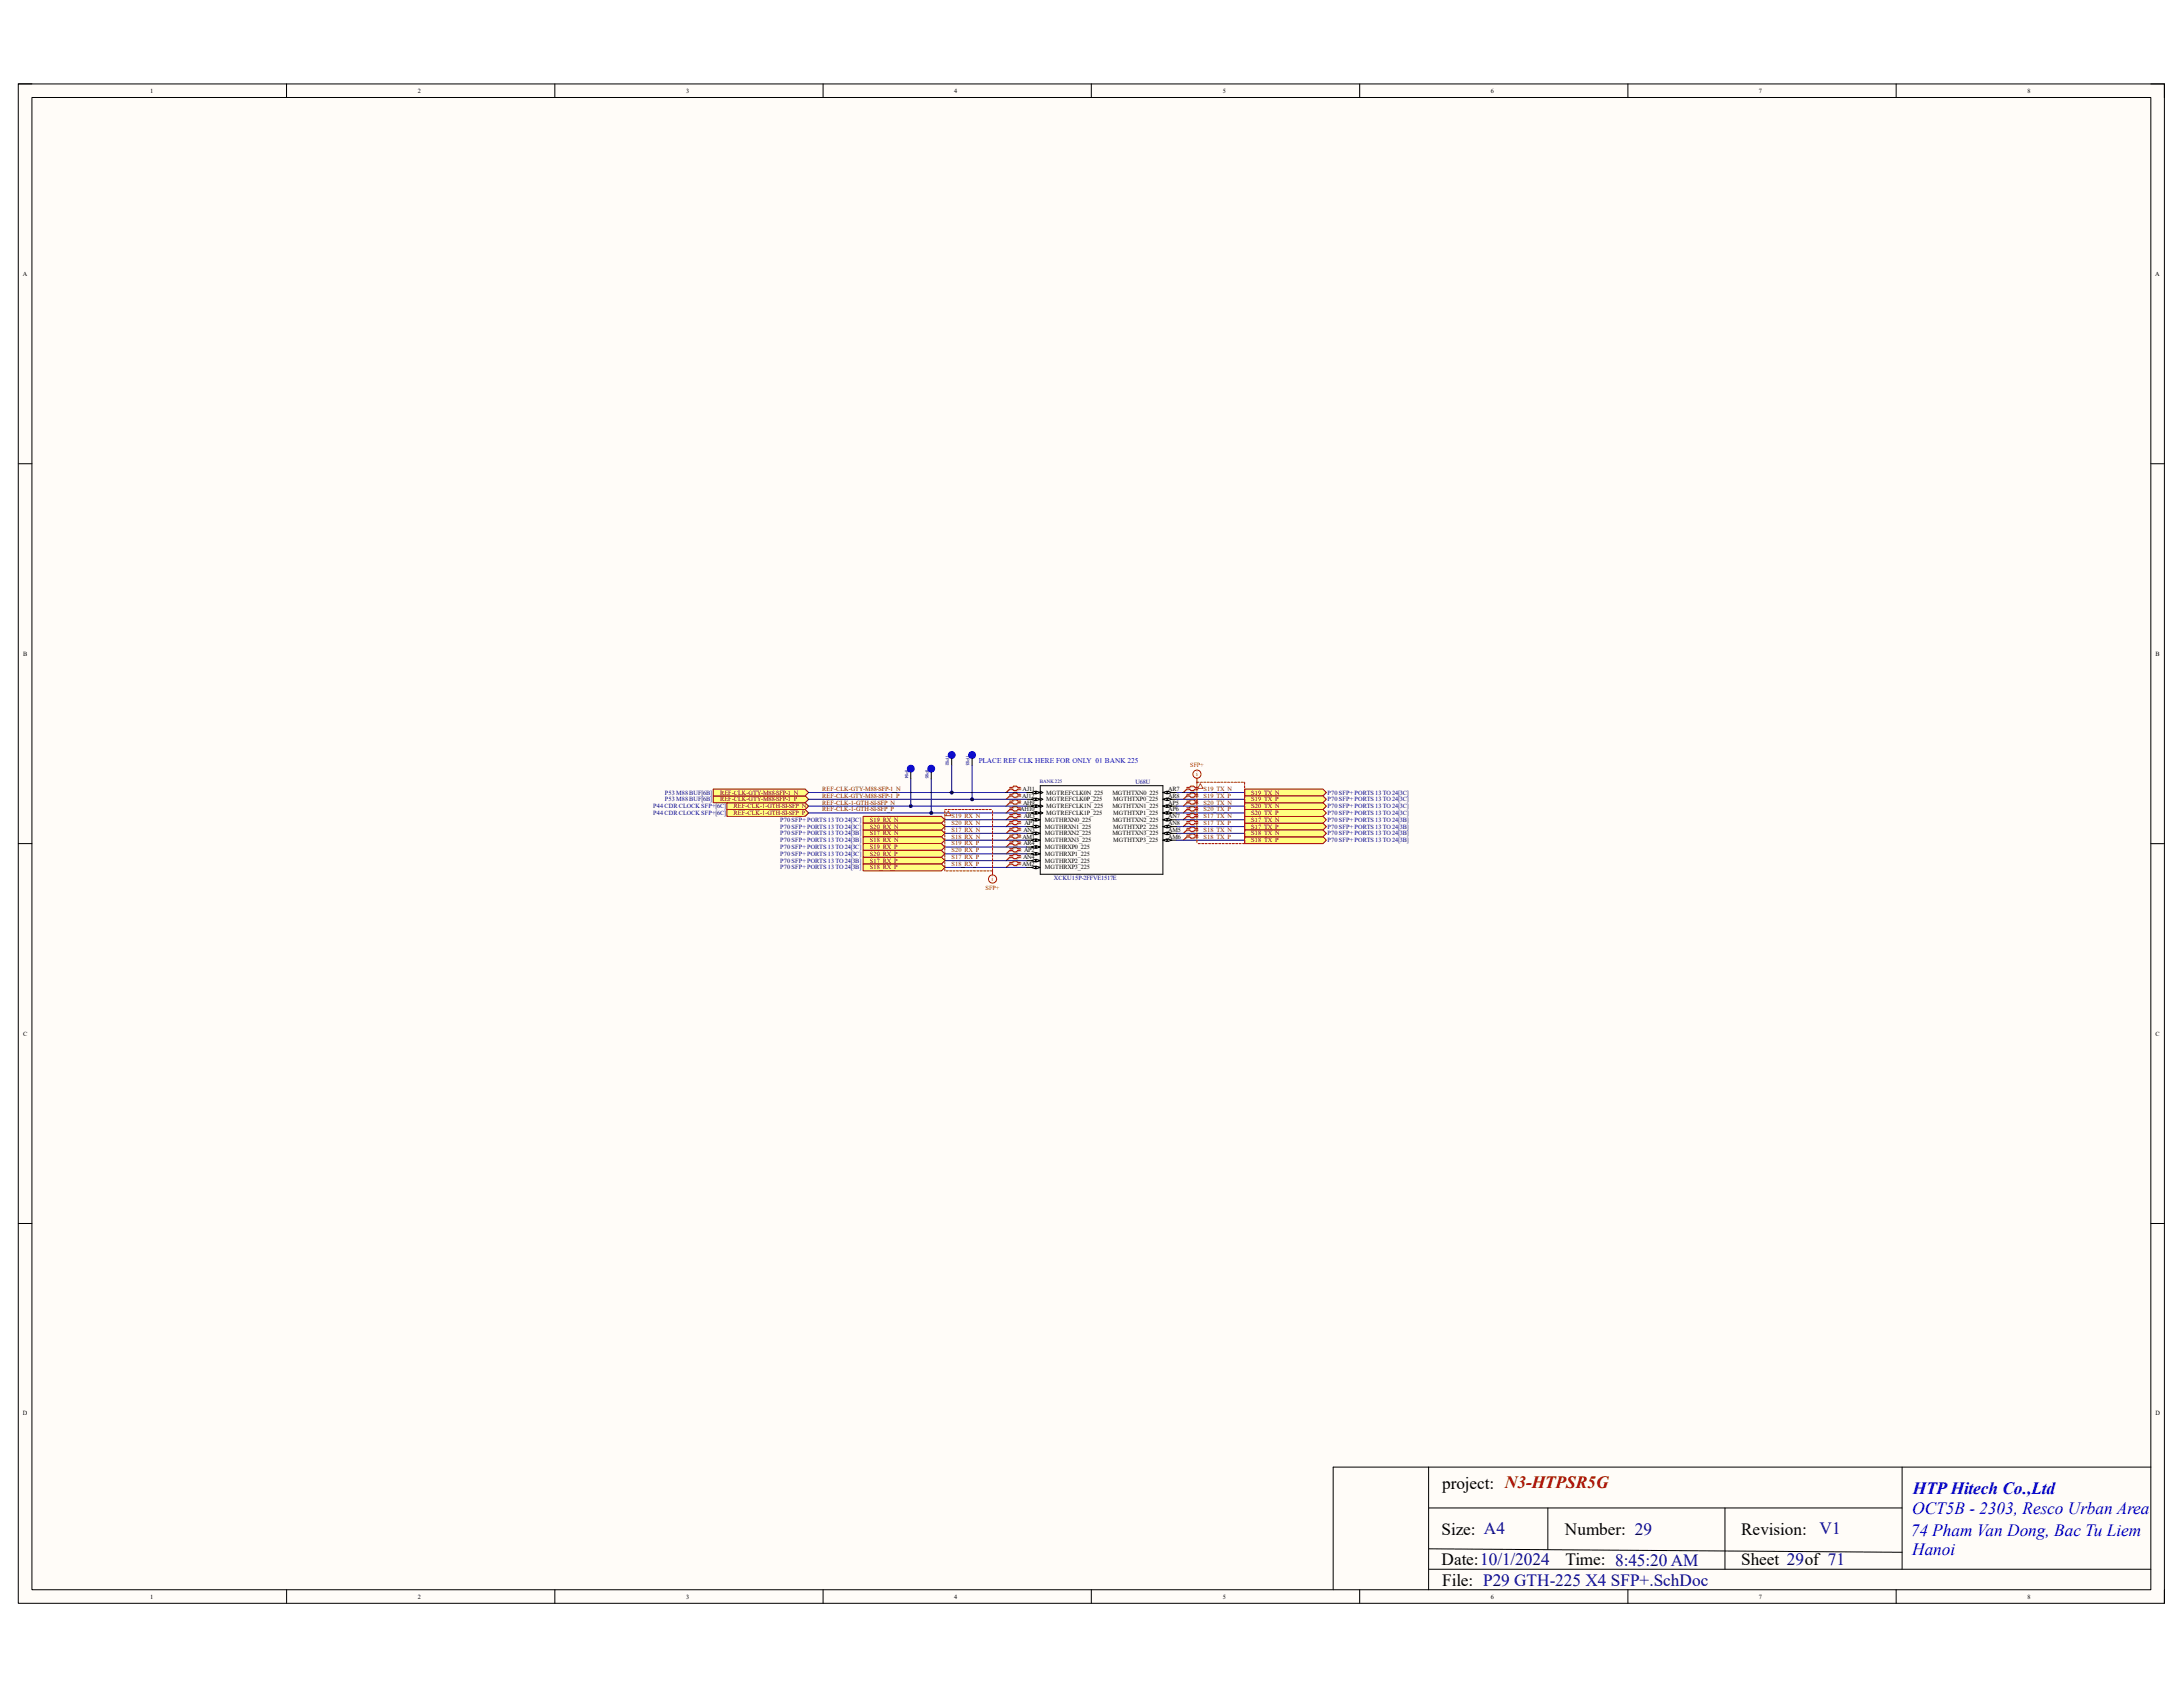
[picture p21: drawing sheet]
<svg xmlns="http://www.w3.org/2000/svg" width="279mm" height="216mm" viewBox="0 0 279 216" stroke-linecap="round" stroke-linejoin="round" font-family="sans-serif">
<defs><g id="words">
<g font-size="2.2">
<text x="184.6" y="190.6">project: N3-HTPSR5G</text>
<text x="184.5" y="196.4">Size: A4</text>
<text x="200.3" y="196.4">Number: 29</text>
<text x="222.8" y="196.4">Revision:</text>
<text x="184.5" y="200.3">Date:10/1/2024</text>
<text x="184.6" y="202.9">File: P29 GTH-225 X4 SFP+.SchDoc</text>
<text x="200.4" y="200.3">Time: 8:45:20 AM</text>
<text x="222.8" y="200.3">Sheet 29of 71</text>
</g>
<g font-size="2.2" fill="#00f">
<text x="244.8" y="191.2">HTP Hitech Co.,Ltd</text>
<text x="244.6" y="196.5">74 Pham Van Dong, Bac Tu Liem</text>
<text x="244.7" y="193.8">OCT5B - 2303, Resco Urban Area</text>
<text x="244.7" y="199.1">Hanoi</text>
</g>
<text font-size="2.2" fill="#000080" x="232.9" y="196.3">V1</text>
<text font-size=".9" fill="#00f" x="125.3" y="97.7">PLACE REF CLK HERE FOR ONLY 01 BANK 225</text>
<g font-size=".8">
<text x="19.2" y="11.9">1</text>
<text x="53.5" y="11.9">2</text>
<text x="87.8" y="11.9">3</text>
<text x="122.1" y="11.9">4</text>
<text x="156.5" y="11.9">5</text>
<text x="190.8" y="11.9">6</text>
<text x="225.1" y="11.9">7</text>
<text x="259.5" y="11.9">8</text>
<text x="2.9" y="35.3">A</text>
<text x="275.8" y="35.3">A</text>
<text x="3" y="83.9">B</text>
<text x="275.9" y="83.9">B</text>
<text x="130.9" y="101.3">AJ11</text>
<text x="133.9" y="101.7">MGTREFCLK0N_225</text>
<text x="142.4" y="101.7">MGTHTXN0_225</text>
<text x="149.5" y="101.3">AR7</text>
<text x="130.6" y="103.8">AH10</text>
<text x="130.8" y="102.1">AJ12</text>
<text x="130.9" y="107.4">AM1</text>
<text x="130.9" y="103">AH9</text>
<text x="131" y="106.5">AN3</text>
<text x="131" y="104.7">AR3</text>
<text x="131.1" y="105.6">AP1</text>
<text x="133.7" y="107.8">MGTHRXN3_225</text>
<text x="133.7" y="106.9">MGTHRXN2_225</text>
<text x="133.7" y="106">MGTHRXN1_225</text>
<text x="133.7" y="105.2">MGTHRXN0_225</text>
<text x="133.9" y="104.3">MGTREFCLK1P_225</text>
<text x="133.9" y="103.4">MGTREFCLK1N_225</text>
<text x="133.9" y="102.6">MGTREFCLK0P_225</text>
<text x="142.4" y="106.9">MGTHTXN3_225</text>
<text x="142.4" y="105.2">MGTHTXN2_225</text>
<text x="142.4" y="103.4">MGTHTXN1_225</text>
<text x="142.5" y="107.8">MGTHTXP3_225</text>
<text x="142.5" y="106">MGTHTXP2_225</text>
<text x="142.5" y="104.3">MGTHTXP1_225</text>
<text x="142.5" y="102.6">MGTHTXP0_225</text>
<text x="149.5" y="107.4">AM6</text>
<text x="149.5" y="106.5">AM5</text>
<text x="149.5" y="105.6">AN8</text>
<text x="149.5" y="104.7">AN7</text>
<text x="149.5" y="103.8">AP6</text>
<text x="149.5" y="103">AP5</text>
<text x="149.5" y="102.1">AR8</text>
<text x="130.8" y="110.8">AM2</text>
<text x="130.9" y="110">AN4</text>
<text x="131" y="108.2">AR4</text>
<text x="131.1" y="109.1">AP2</text>
<text x="133.7" y="111.3">MGTHRXP3_225</text>
<text x="133.7" y="110.4">MGTHRXP2_225</text>
<text x="133.7" y="109.5">MGTHRXP1_225</text>
<text x="133.7" y="108.7">MGTHRXP0_225</text>
<text x="3" y="132.5">C</text>
<text x="275.9" y="132.5">C</text>
<text x="2.9" y="181.1">D</text>
<text x="275.9" y="181.1">D</text>
<text x="19.2" y="204.6">1</text>
<text x="53.5" y="204.6">2</text>
<text x="87.8" y="204.6">3</text>
<text x="122.1" y="204.6">4</text>
<text x="156.5" y="204.6">5</text>
<text x="190.8" y="204.6">6</text>
<text x="225.1" y="204.6">7</text>
<text x="259.5" y="204.6">8</text>
</g>
<g font-size=".8" fill="#000080">
<text x="85.1" y="101.7">P53 M88 BUF[6B]</text>
<text x="145.3" y="100.4">U68U</text>
<text x="169.9" y="101.7">P70 SFP+ PORTS 13 TO 24[3C]</text>
<text x="83.6" y="104.3">P44 CDR CLOCK SFP+[6C]</text>
<text x="83.6" y="103.4">P44 CDR CLOCK SFP+[6C]</text>
<text x="85.1" y="102.6">P53 M88 BUF[6B]</text>
<text x="99.9" y="106.9">P70 SFP+ PORTS 13 TO 24[3B]</text>
<text x="99.9" y="107.8">P70 SFP+ PORTS 13 TO 24[3B]</text>
<text x="99.9" y="105.2">P70 SFP+ PORTS 13 TO 24[3C]</text>
<text x="99.9" y="106">P70 SFP+ PORTS 13 TO 24[3C]</text>
<text x="169.9" y="106">P70 SFP+ PORTS 13 TO 24[3B]</text>
<text x="169.9" y="105.2">P70 SFP+ PORTS 13 TO 24[3B]</text>
<text x="169.9" y="107.8">P70 SFP+ PORTS 13 TO 24[3B]</text>
<text x="169.9" y="106.9">P70 SFP+ PORTS 13 TO 24[3B]</text>
<text x="169.9" y="104.3">P70 SFP+ PORTS 13 TO 24[3C]</text>
<text x="169.9" y="103.4">P70 SFP+ PORTS 13 TO 24[3C]</text>
<text x="169.9" y="102.6">P70 SFP+ PORTS 13 TO 24[3C]</text>
<text x="99.9" y="110.4">P70 SFP+ PORTS 13 TO 24[3B]</text>
<text x="99.9" y="111.3">P70 SFP+ PORTS 13 TO 24[3B]</text>
<text x="99.9" y="108.7">P70 SFP+ PORTS 13 TO 24[3C]</text>
<text x="99.9" y="109.5">P70 SFP+ PORTS 13 TO 24[3C]</text>
<text x="134.9" y="112.6">XCKU15P-2FFVE1517E</text>
</g>
<g font-size=".8" fill="#800000">
<text x="92.2" y="101.7">REF-CLK-GTY-M88-SFP-1_N</text>
<text x="105.2" y="101.3">REF-CLK-GTY-M88-SFP-1_N</text>
<text x="154.1" y="101.3">S19_TX_N</text>
<text x="160.1" y="101.7">S19_TX_N</text>
<text x="92.2" y="102.6">REF-CLK-GTY-M88-SFP-1_P</text>
<text x="93.9" y="104.3">REF-CLK-1-GTH-SI-SFP_P</text>
<text x="93.9" y="103.4">REF-CLK-1-GTH-SI-SFP_N</text>
<text x="105.2" y="102.1">REF-CLK-GTY-M88-SFP-1_P</text>
<text x="105.2" y="103">REF-CLK-1-GTH-SI-SFP_N</text>
<text x="105.2" y="103.8">REF-CLK-1-GTH-SI-SFP_P</text>
<text x="111.3" y="106.9">S17_RX_N</text>
<text x="111.3" y="107.8">S18_RX_N</text>
<text x="111.3" y="105.2">S19_RX_N</text>
<text x="111.3" y="106">S20_RX_N</text>
<text x="121.8" y="105.6">S20_RX_N</text>
<text x="121.8" y="104.7">S19_RX_N</text>
<text x="121.8" y="106.5">S17_RX_N</text>
<text x="121.8" y="107.4">S18_RX_N</text>
<text x="154.1" y="102.1">S19_TX_P</text>
<text x="154.1" y="103.8">S20_TX_P</text>
<text x="154.1" y="103">S20_TX_N</text>
<text x="154.1" y="105.6">S17_TX_P</text>
<text x="154.1" y="104.7">S17_TX_N</text>
<text x="154.1" y="107.4">S18_TX_P</text>
<text x="154.1" y="106.5">S18_TX_N</text>
<text x="160.1" y="106">S17_TX_P</text>
<text x="160.1" y="105.2">S17_TX_N</text>
<text x="160.1" y="107.8">S18_TX_P</text>
<text x="160.1" y="106.9">S18_TX_N</text>
<text x="160.1" y="104.3">S20_TX_P</text>
<text x="160.1" y="103.4">S20_TX_N</text>
<text x="160.1" y="102.6">S19_TX_P</text>
<text x="111.3" y="110.4">S17_RX_P</text>
<text x="111.3" y="111.3">S18_RX_P</text>
<text x="111.3" y="108.7">S19_RX_P</text>
<text x="111.3" y="109.5">S20_RX_P</text>
<text x="121.8" y="110">S17_RX_P</text>
<text x="121.8" y="110.8">S18_RX_P</text>
<text x="121.8" y="109.1">S20_RX_P</text>
<text x="121.8" y="108.2">S19_RX_P</text>
</g>
<g font-size=".8" fill="#f00">
<text x="152.3" y="98.2">SFP+</text>
<text x="153.1" y="99.3">i</text>
<text x="126.2" y="113.9">SFP+</text>
<text x="126.9" y="112.8">i</text>
</g>
<g font-size=".6" fill="#000080">
<text x="115.8" y="98.4" transform="rotate(90 115.8 98.4)">TP94</text>
<text x="118.5" y="98.4" transform="rotate(90 118.5 98.4)">TP95</text>
<text x="121" y="96.7" transform="rotate(90 121 96.7)">TP92</text>
<text x="123.7" y="96.7" transform="rotate(90 123.7 96.7)">TP93</text>
<text x="133.1" y="100.2">BANK 225</text>
</g>
</g></defs>
<path d="M2.3 10.7h274.7v194.5h-274.7z" fill-rule="evenodd" fill="#fffcf8"/>
<path d="M2.3 10.7h274.7v194.5h-274.7z" fill="none" stroke="#000" stroke-width=".13"/>
<path d="M4.1 12.5h271.2v191h-271.2z" fill-rule="evenodd" fill="#fffcf8"/>
<g fill="none" stroke="#000" stroke-width=".13">
<path d="M2.3 10.7h1.8M4.1 12.5h271.2v191h-271.2zM36.7 10.7v1.8M71 10.7v1.8M105.3 10.7v1.8M139.7 10.7v1.8M174 10.7v1.8M208.4 10.7v1.8M242.7 10.7v1.8M275.3 10.7h1.7v1.8M2.3 59.3h1.8M275.3 59.4h1.7"/>
<path d="M2.3 108h1.8M275.3 108h1.7M2.3 156.6h1.8M275.3 156.6h1.7M36.7 203.5v1.7M71 203.5v1.7M105.3 203.5v1.7M139.7 203.5v1.7M174 203.5v1.7M208.4 203.5v1.7M242.7 203.5v1.7M277 203.5v1.7"/>
</g>
<g fill="#fff">
<path d="M120.9 103.6h6.1v7.9h-6.1z" fill-rule="evenodd"/>
<path d="M153.2 100.1h6.1v7.9h-6.1z" fill-rule="evenodd"/>
</g>
<path d="M133.1 100.6h15.7v11.3h-15.7zM148.8 107.5h1.8M182.8 187.8v15.7M182.8 193h60.6M182.8 198.2l60.6 .5M198.1 193v5.3M220.8 193v7.8M243.4 187.8v13M275.3 187.8h-104.7v15.7M182.8 200.8h92.5" fill="none" stroke="#000" stroke-width=".13"/>
<g fill="none" stroke="#d0a19e" stroke-width=".13">
<path d="M129.3 101.7h.4l.1-.1h.4l.1 .1h.4M129.3 100.9h.4l.1-.2h.4l.1 .2h.4M129.3 103.5h.4l.1-.2h.4l.1 .2h.4M129.3 102.6h.4l.1-.2h.4l.1 .2h.4M129.3 105.2h.4l.1-.2h.4l.1 .2h.4M129.3 104.3h.4l.1-.1h.4l.1 .1h.4M129.3 107h.4l.1-.2h.4l.1 .2h.4M129.3 106.1h.4l.1-.2h.4l.1 .2h.4M129.3 108.7h.4l.1-.2h.4l.1 .2h.4M129.3 107.8h.4l.1-.1h.4l.1 .1h.4M129.3 110.4h.4l.1-.1h.4l.1 .1h.4M129.3 109.6h.4l.1-.2h.4l.1 .2h.4"/>
<path d="M130.7 101.9h-.4l-.1 .2h-.4l-.1-.2h-.4l-.5 .4M130.7 101.1h-.4l-.1 .2h-.4l-.1-.2h-.4l-.5 .3M130.7 103.7h-.4l-.1 .2h-.4l-.1-.2h-.4l-.5 .3M130.7 102.8h-.4l-.1 .2h-.4l-.1-.2h-.4l-.5 .4M130.7 105.4h-.4l-.1 .2h-.4l-.1-.2h-.4l-.5 .4M130.7 104.6h-.4l-.1 .1h-.4l-.1-.1h-.4l-.5 .3M130.7 107.2h-.4l-.1 .2h-.4l-.1-.2h-.4l-.5 .3M130.7 106.3h-.4l-.1 .2h-.4l-.1-.2h-.4l-.5 .4M130.7 108.9h-.4l-.1 .2h-.4l-.1-.2h-.4l-.5 .4M130.7 108.1h-.4l-.1 .1h-.4l-.1-.1h-.4l-.5 .3M130.7 110.7h-.4l-.1 .1h-.4l-.1-.1h-.4l-.5 .3M130.7 109.8h-.4l-.1 .2h-.4l-.1-.2h-.4l-.5 .3"/>
<path d="M152 101.7h.3l.2-.1h.3l.2 .1h.4M152 100.9h.3l.2-.2h.3l.2 .2h.4M152 103.5h.3l.2-.2h.3l.2 .2h.4M152 102.6h.3l.2-.2h.3l.2 .2h.4M152 105.2h.3l.2-.2h.3l.2 .2h.4M152 104.3h.3l.2-.1h.3l.2 .1h.4M152 107h.3l.2-.2h.3l.2 .2h.4M152 106.1h.3l.2-.2h.3l.2 .2h.4M153.4 101.9h-.4l-.2 .2h-.3l-.2-.2h-.3l-.5 .4M153.4 101.1h-.4l-.2 .2h-.3l-.2-.2h-.3l-.5 .3M153.4 103.7h-.4l-.2 .2h-.3l-.2-.2h-.3l-.5 .3M153.4 102.8h-.4l-.2 .2h-.3l-.2-.2h-.3l-.5 .4"/>
<path d="M153.4 105.4h-.4l-.2 .2h-.3l-.2-.2h-.3l-.5 .4M153.4 104.6h-.4l-.2 .1h-.3l-.2-.1h-.3l-.5 .3M153.4 107.2h-.4l-.2 .2h-.3l-.2-.2h-.3l-.5 .3M153.4 106.3h-.4l-.2 .2h-.3l-.2-.2h-.3l-.5 .4"/>
</g>
<g fill="none" stroke="#f00" stroke-width=".13">
<path d="M129.2 101.6h.4l.1-.1h.4l.2 .1h.3M129.2 100.8h.4l.1-.2h.4l.2 .2h.3M129.2 103.4h.4l.1-.2h.4l.2 .2h.3M129.2 102.5h.4l.1-.2h.4l.2 .2h.3M129.2 105.1h.4l.1-.1h.4l.2 .1h.3M129.2 104.3h.4l.1-.2h.4l.2 .2h.3M129.2 106.9h.4l.1-.2h.4l.2 .2h.3M129.2 106h.4l.1-.2h.4l.2 .2h.3M129.2 108.6h.4l.1-.2h.4l.2 .2h.3M129.2 107.7h.4l.1-.1h.4l.2 .1h.3M129.2 110.4h.4l.1-.2h.4l.2 .2h.3M129.2 109.5h.4l.1-.2h.4l.2 .2h.3"/>
<path d="M130.6 101.9h-.3l-.2 .1h-.4l-.1-.1h-.4l-.4 .4M130.6 101h-.3l-.2 .2h-.4l-.1-.2h-.4l-.4 .4M130.6 103.6h-.3l-.2 .2h-.4l-.1-.2h-.4l-.4 .4M130.6 102.7h-.3l-.2 .2h-.4l-.1-.2h-.4l-.4 .5M130.6 105.3h-.3l-.2 .2h-.4l-.1-.2h-.4l-.4 .5M130.6 104.5h-.3l-.2 .1h-.4l-.1-.1h-.4l-.4 .4M130.6 107.1h-.3l-.2 .2h-.4l-.1-.2h-.4l-.4 .4M130.6 106.2h-.3l-.2 .2h-.4l-.1-.2h-.4l-.4 .5M130.6 108.8h-.3l-.2 .2h-.4l-.1-.2h-.4l-.4 .5M130.6 108h-.3l-.2 .1h-.4l-.1-.1h-.4l-.4 .4M130.6 110.6h-.3l-.2 .2h-.4l-.1-.2h-.4l-.4 .4M130.6 109.7h-.3l-.2 .2h-.4l-.1-.2h-.4l-.4 .4"/>
<path d="M151.9 101.6h.3l.2-.1h.4l.1 .1h.4M151.9 100.8h.3l.2-.2h.4l.1 .2h.4M151.9 103.4h.3l.2-.2h.4l.1 .2h.4M151.9 102.5h.3l.2-.2h.4l.1 .2h.4M151.9 105.1h.3l.2-.1h.4l.1 .1h.4M151.9 104.3h.3l.2-.2h.4l.1 .2h.4M151.9 106.9h.3l.2-.2h.4l.1 .2h.4M151.9 106h.3l.2-.2h.4l.1 .2h.4M153.3 101.9h-.4l-.1 .1h-.4l-.2-.1h-.3l-.4 .4M153.3 101h-.4l-.1 .2h-.4l-.2-.2h-.3l-.4 .4M153.3 103.6h-.4l-.1 .2h-.4l-.2-.2h-.3l-.4 .4M153.3 102.7h-.4l-.1 .2h-.4l-.2-.2h-.3l-.4 .5"/>
<path d="M153.3 105.3h-.4l-.1 .2h-.4l-.2-.2h-.3l-.4 .5M153.3 104.5h-.4l-.1 .1h-.4l-.2-.1h-.3l-.4 .4M153.3 107.1h-.4l-.1 .2h-.4l-.2-.2h-.3l-.4 .4M153.3 106.2h-.4l-.1 .2h-.4l-.2-.2h-.3l-.4 .5"/>
</g>
<path d="M148.8 107.5l.6-.1v.3z" fill="#f8fcff"/>
<path d="M148.8 107.5l.6-.1v.3z" fill="none" stroke="#000" stroke-width=".13"/>
<path d="M149.4 107.4l.6 .1-.6 .2z" fill="#f8fcff"/>
<path d="M148.8 106.7h1.8M149.4 107.4l.6 .1-.6 .2z" fill="none" stroke="#000" stroke-width=".13"/>
<path d="M148.8 106.7l.6-.2v.3z" fill="#f8fcff"/>
<path d="M148.8 106.7l.6-.2v.3z" fill="none" stroke="#000" stroke-width=".13"/>
<path d="M149.4 106.5l.6 .2-.6 .1z" fill="#f8fcff"/>
<path d="M148.8 105.8h1.8M149.4 106.5l.6 .2-.6 .1z" fill="none" stroke="#000" stroke-width=".13"/>
<path d="M148.8 105.8l.6-.2v.4z" fill="#f8fcff"/>
<path d="M148.8 105.8l.6-.2v.4z" fill="none" stroke="#000" stroke-width=".13"/>
<path d="M149.4 105.6l.6 .2-.6 .2z" fill="#f8fcff"/>
<path d="M148.8 104.9h1.8M149.4 105.6l.6 .2-.6 .2z" fill="none" stroke="#000" stroke-width=".13"/>
<path d="M148.8 104.9l.6-.2v.4z" fill="#f8fcff"/>
<path d="M148.8 104.9l.6-.2v.4z" fill="none" stroke="#000" stroke-width=".13"/>
<path d="M149.4 104.7l.6 .2-.6 .2z" fill="#f8fcff"/>
<path d="M148.8 104h1.8M149.4 104.7l.6 .2-.6 .2z" fill="none" stroke="#000" stroke-width=".13"/>
<path d="M148.8 104l.6-.1v.3z" fill="#f8fcff"/>
<path d="M148.8 104l.6-.1v.3z" fill="none" stroke="#000" stroke-width=".13"/>
<path d="M149.4 103.9l.6 .1-.6 .2z" fill="#f8fcff"/>
<path d="M148.8 103.2h1.8M149.4 103.9l.6 .1-.6 .2z" fill="none" stroke="#000" stroke-width=".13"/>
<path d="M148.8 103.2l.6-.2v.3z" fill="#f8fcff"/>
<path d="M148.8 103.2l.6-.2v.3z" fill="none" stroke="#000" stroke-width=".13"/>
<path d="M149.4 103l.6 .2-.6 .1z" fill="#f8fcff"/>
<path d="M148.8 102.3h1.8M149.4 103l.6 .2-.6 .1z" fill="none" stroke="#000" stroke-width=".13"/>
<path d="M148.8 102.3l.6-.2v.4z" fill="#f8fcff"/>
<path d="M148.8 102.3l.6-.2v.4z" fill="none" stroke="#000" stroke-width=".13"/>
<path d="M149.4 102.1l.6 .2-.6 .2z" fill="#f8fcff"/>
<path d="M148.8 101.4h1.8M149.4 102.1l.6 .2-.6 .2z" fill="none" stroke="#000" stroke-width=".13"/>
<path d="M148.8 101.4l.6-.1v.3z" fill="#f8fcff"/>
<path d="M148.8 101.4l.6-.1v.3z" fill="none" stroke="#000" stroke-width=".13"/>
<path d="M149.4 101.3l.6 .1-.6 .2z" fill="#f8fcff"/>
<path d="M131.4 111h1.7M149.4 101.3l.6 .1-.6 .2z" fill="none" stroke="#000" stroke-width=".13"/>
<path d="M132.6 110.8l.5 .2-.5 .2z" fill="#f8fcff"/>
<path d="M132.6 110.8l.5 .2-.5 .2z" fill="none" stroke="#000" stroke-width=".13"/>
<path d="M132 111l.5-.2v.4z" fill="#f8fcff"/>
<path d="M131.4 110.1h1.7M132 111l.5-.2v.4z" fill="none" stroke="#000" stroke-width=".13"/>
<path d="M132.6 110l.5 .1-.5 .2z" fill="#f8fcff"/>
<path d="M132.6 110l.5 .1-.5 .2z" fill="none" stroke="#000" stroke-width=".13"/>
<path d="M132 110.1l.5-.1v.3z" fill="#f8fcff"/>
<path d="M131.4 109.3h1.7M132 110.1l.5-.1v.3z" fill="none" stroke="#000" stroke-width=".13"/>
<path d="M132.6 109.1l.5 .2-.5 .1z" fill="#f8fcff"/>
<path d="M132.6 109.1l.5 .2-.5 .1z" fill="none" stroke="#000" stroke-width=".13"/>
<path d="M132 109.3l.5-.2v.3z" fill="#f8fcff"/>
<path d="M131.4 108.4h1.7M132 109.3l.5-.2v.3z" fill="none" stroke="#000" stroke-width=".13"/>
<path d="M132.6 108.2l.5 .2-.5 .2z" fill="#f8fcff"/>
<path d="M132.6 108.2l.5 .2-.5 .2z" fill="none" stroke="#000" stroke-width=".13"/>
<path d="M132 108.4l.5-.2v.4z" fill="#f8fcff"/>
<path d="M131.4 107.5h1.7M132 108.4l.5-.2v.4z" fill="none" stroke="#000" stroke-width=".13"/>
<path d="M132.6 107.4l.5 .1-.5 .2z" fill="#f8fcff"/>
<path d="M132.6 107.4l.5 .1-.5 .2z" fill="none" stroke="#000" stroke-width=".13"/>
<path d="M132 107.5l.5-.1v.3z" fill="#f8fcff"/>
<path d="M131.4 106.7h1.7M132 107.5l.5-.1v.3z" fill="none" stroke="#000" stroke-width=".13"/>
<path d="M132.6 106.5l.5 .2-.5 .1z" fill="#f8fcff"/>
<path d="M132.6 106.5l.5 .2-.5 .1z" fill="none" stroke="#000" stroke-width=".13"/>
<path d="M132 106.7l.5-.2v.3z" fill="#f8fcff"/>
<path d="M131.4 105.8h1.7M132 106.7l.5-.2v.3z" fill="none" stroke="#000" stroke-width=".13"/>
<path d="M132.6 105.6l.5 .2-.5 .2z" fill="#f8fcff"/>
<path d="M132.6 105.6l.5 .2-.5 .2z" fill="none" stroke="#000" stroke-width=".13"/>
<path d="M132 105.8l.5-.2v.4z" fill="#f8fcff"/>
<path d="M131.4 104.9h1.7M132 105.8l.5-.2v.4z" fill="none" stroke="#000" stroke-width=".13"/>
<path d="M132.6 104.7l.5 .2-.5 .2z" fill="#f8fcff"/>
<path d="M132.6 104.7l.5 .2-.5 .2z" fill="none" stroke="#000" stroke-width=".13"/>
<path d="M132 104.9l.5-.2v.4z" fill="#f8fcff"/>
<path d="M131.4 104h1.7M132 104.9l.5-.2v.4z" fill="none" stroke="#000" stroke-width=".13"/>
<path d="M132.6 103.9l.5 .1-.5 .2z" fill="#f8fcff"/>
<path d="M132.6 103.9l.5 .1-.5 .2z" fill="none" stroke="#000" stroke-width=".13"/>
<path d="M132 104l.5-.1v.3z" fill="#f8fcff"/>
<path d="M131.4 103.2h1.7M132 104l.5-.1v.3zM133.1 103.9l.4 .1-.4 .2" fill="none" stroke="#000" stroke-width=".13"/>
<path d="M132.6 103l.5 .2-.5 .1z" fill="#f8fcff"/>
<path d="M132.6 103l.5 .2-.5 .1z" fill="none" stroke="#000" stroke-width=".13"/>
<path d="M132 103.2l.5-.2v.3z" fill="#f8fcff"/>
<path d="M131.4 102.3h1.7M132 103.2l.5-.2v.3zM133.1 103l.4 .2-.4 .1" fill="none" stroke="#000" stroke-width=".13"/>
<path d="M132.6 102.1l.5 .2-.5 .2z" fill="#f8fcff"/>
<path d="M132.6 102.1l.5 .2-.5 .2z" fill="none" stroke="#000" stroke-width=".13"/>
<path d="M132 102.3l.5-.2v.4z" fill="#f8fcff"/>
<path d="M131.4 101.4h1.7M132 102.3l.5-.2v.4zM133.1 102.1l.4 .2-.4 .2" fill="none" stroke="#000" stroke-width=".13"/>
<path d="M132.6 101.3l.5 .1-.5 .2z" fill="#f8fcff"/>
<path d="M132.6 101.3l.5 .1-.5 .2z" fill="none" stroke="#000" stroke-width=".13"/>
<path d="M132 101.4l.5-.1v.3z" fill="#f8fcff"/>
<path d="M132 101.4l.5-.1v.3zM133.1 101.3l.4 .1-.4 .2" fill="none" stroke="#000" stroke-width=".13"/>
<path d="M110.5 109.7h10l.4 .4-.4 .5h-10z" fill-rule="evenodd" fill="#ffff80"/>
<path d="M110.5 109.7h10l.4 .4-.4 .5h-10z" fill="none" stroke="#800000" stroke-width=".13"/>
<path d="M110.5 106.2h10l.4 .5-.4 .4h-10z" fill-rule="evenodd" fill="#ffff80"/>
<path d="M110.5 106.2h10l.4 .5-.4 .4h-10z" fill="none" stroke="#800000" stroke-width=".13"/>
<path d="M110.5 110.6h10l.4 .4-.4 .5h-10z" fill-rule="evenodd" fill="#ffff80"/>
<path d="M110.5 110.6h10l.4 .4-.4 .5h-10z" fill="none" stroke="#800000" stroke-width=".13"/>
<path d="M110.5 107.1h10l.4 .4-.4 .5h-10z" fill-rule="evenodd" fill="#ffff80"/>
<path d="M110.5 107.1h10l.4 .4-.4 .5h-10z" fill="none" stroke="#800000" stroke-width=".13"/>
<path d="M110.5 108h10l.4 .4-.4 .4h-10z" fill-rule="evenodd" fill="#ffff80"/>
<path d="M110.5 108h10l.4 .4-.4 .4h-10z" fill="none" stroke="#800000" stroke-width=".13"/>
<path d="M110.5 104.5h10l.4 .4-.4 .4h-10z" fill-rule="evenodd" fill="#ffff80"/>
<path d="M110.5 104.5h10l.4 .4-.4 .4h-10z" fill="none" stroke="#800000" stroke-width=".13"/>
<path d="M110.5 108.8h10l.4 .5-.4 .4h-10z" fill-rule="evenodd" fill="#ffff80"/>
<path d="M110.5 108.8h10l.4 .5-.4 .4h-10z" fill="none" stroke="#800000" stroke-width=".13"/>
<path d="M110.5 105.3h10l.4 .5-.4 .4h-10z" fill-rule="evenodd" fill="#ffff80"/>
<path d="M110.5 105.3h10l.4 .5-.4 .4h-10z" fill="none" stroke="#800000" stroke-width=".13"/>
<path d="M159.3 105.3h10l.5 .5-.5 .4h-10z" fill-rule="evenodd" fill="#ffff80"/>
<path d="M159.3 105.3h10l.5 .5-.5 .4h-10z" fill="none" stroke="#800000" stroke-width=".13"/>
<path d="M159.3 104.5h10l.5 .4-.5 .4h-10z" fill-rule="evenodd" fill="#ffff80"/>
<path d="M159.3 104.5h10l.5 .4-.5 .4h-10z" fill="none" stroke="#800000" stroke-width=".13"/>
<path d="M159.3 107.1h10l.5 .4-.5 .5h-10z" fill-rule="evenodd" fill="#ffff80"/>
<path d="M159.3 107.1h10l.5 .4-.5 .5h-10z" fill="none" stroke="#800000" stroke-width=".13"/>
<path d="M159.3 106.2h10l.5 .5-.5 .4h-10z" fill-rule="evenodd" fill="#ffff80"/>
<path d="M159.3 106.2h10l.5 .5-.5 .4h-10z" fill="none" stroke="#800000" stroke-width=".13"/>
<path d="M159.3 103.6h10l.5 .4-.5 .5h-10z" fill-rule="evenodd" fill="#ffff80"/>
<path d="M159.3 103.6h10l.5 .4-.5 .5h-10z" fill="none" stroke="#800000" stroke-width=".13"/>
<path d="M159.3 102.7h10l.5 .5-.5 .4h-10z" fill-rule="evenodd" fill="#ffff80"/>
<path d="M159.3 102.7h10l.5 .5-.5 .4h-10z" fill="none" stroke="#800000" stroke-width=".13"/>
<path d="M159.3 101h10l.5 .4-.5 .5h-10z" fill-rule="evenodd" fill="#ffff80"/>
<path d="M159.3 101h10l.5 .4-.5 .5h-10z" fill="none" stroke="#800000" stroke-width=".13"/>
<path d="M159.3 101.9h10l.5 .4-.5 .4h-10z" fill-rule="evenodd" fill="#ffff80"/>
<path d="M159.3 101.9h10l.5 .4-.5 .4h-10z" fill="none" stroke="#800000" stroke-width=".13"/>
<path d="M93 103.6h10.1l.4 .4-.4 .5h-10.1z" fill-rule="evenodd" fill="#ffff80"/>
<path d="M93 103.6h10.1l.4 .4-.4 .5h-10.1z" fill="none" stroke="#800000" stroke-width=".13"/>
<path d="M93 102.7h10.1l.4 .5-.4 .4h-10.1z" fill-rule="evenodd" fill="#ffff80"/>
<path d="M93 102.7h10.1l.4 .5-.4 .4h-10.1z" fill="none" stroke="#800000" stroke-width=".13"/>
<path d="M91.3 101.9h11.8l.4 .4-.4 .4h-11.8z" fill-rule="evenodd" fill="#ffff80"/>
<path d="M91.3 101.9h11.8l.4 .4-.4 .4h-11.8z" fill="none" stroke="#800000" stroke-width=".13"/>
<path d="M91.3 101h11.8l.4 .4-.4 .5h-11.8z" fill-rule="evenodd" fill="#ffff80"/>
<path d="M91.3 101h11.8l.4 .4-.4 .5h-11.8z" fill="none" stroke="#800000" stroke-width=".13"/>
<circle cx="121.8" cy="96.6" r=".44" fill="#00f"/>
<circle cx="121.8" cy="96.6" r=".44" fill="none" stroke="#00f" stroke-width=".13"/>
<path d="M121.8 97.1v.8" fill="none" stroke="#000" stroke-width=".13"/>
<circle cx="124.4" cy="96.6" r=".44" fill="#00f"/>
<circle cx="124.4" cy="96.6" r=".44" fill="none" stroke="#00f" stroke-width=".13"/>
<path d="M124.4 97.1v.8" fill="none" stroke="#000" stroke-width=".13"/>
<circle cx="116.6" cy="98.4" r=".44" fill="#00f"/>
<circle cx="116.6" cy="98.4" r=".44" fill="none" stroke="#00f" stroke-width=".13"/>
<path d="M116.6 98.8v.9" fill="none" stroke="#000" stroke-width=".13"/>
<circle cx="119.2" cy="98.4" r=".44" fill="#00f"/>
<circle cx="119.2" cy="98.4" r=".44" fill="none" stroke="#00f" stroke-width=".13"/>
<path d="M119.2 98.8v.9" fill="none" stroke="#000" stroke-width=".13"/>
<path d="M124.4 97.9v4.4" fill="none" stroke="#000080" stroke-width=".13"/>
<circle cx="124.4" cy="102.3" r=".17" fill="#000080"/>
<g fill="none" stroke="#000080" stroke-width=".13">
<path d="M103.5 104h27.9"/>
<circle cx="124.4" cy="102.3" r=".17"/>
</g>
<circle cx="119.2" cy="104" r=".17" fill="#000080"/>
<g fill="none" stroke="#000080" stroke-width=".13">
<path d="M103.5 103.2h27.9"/>
<circle cx="119.2" cy="104" r=".17"/>
</g>
<circle cx="116.6" cy="103.2" r=".17" fill="#000080"/>
<g fill="none" stroke="#000080" stroke-width=".13">
<path d="M103.5 102.3h27.9"/>
<circle cx="116.6" cy="103.2" r=".17"/>
</g>
<circle cx="124.4" cy="102.3" r=".17" fill="#000080"/>
<g fill="none" stroke="#000080" stroke-width=".13">
<path d="M103.5 101.4h27.9"/>
<circle cx="124.4" cy="102.3" r=".17"/>
</g>
<circle cx="121.8" cy="101.4" r=".17" fill="#000080"/>
<g fill="none" stroke="#000080" stroke-width=".13">
<path d="M116.6 99.7v3.5M120.9 111h10.5M120.9 110.1h10.5M120.9 109.3h10.5M120.9 108.4h10.5M120.9 107.5h10.5M120.9 106.7h10.5M120.9 105.8h10.5M120.9 104.9h10.5M150.6 107.5h8.7M150.6 106.7h8.7M150.6 105.8h8.7"/>
<path d="M150.6 104.9h8.7M150.6 104h8.7M150.6 103.2h8.7M150.6 102.3h8.7M150.6 101.4h8.7"/>
<circle cx="121.8" cy="101.4" r=".17"/>
</g>
<circle cx="116.6" cy="103.2" r=".17" fill="#000080"/>
<g fill="none" stroke="#000080" stroke-width=".13">
<path d="M119.2 99.7v4.3"/>
<circle cx="116.6" cy="103.2" r=".17"/>
</g>
<circle cx="119.2" cy="104" r=".17" fill="#000080"/>
<g fill="none" stroke="#000080" stroke-width=".13">
<path d="M121.8 97.9v3.5"/>
<circle cx="119.2" cy="104" r=".17"/>
</g>
<circle cx="121.8" cy="101.4" r=".17" fill="#000080"/>
<circle cx="121.8" cy="101.4" r=".17" fill="none" stroke="#000080" stroke-width=".13"/>
<g fill="none" stroke="#f00" stroke-width=".13">
<path d="M153.2 99.6v.8M120.9 103.8v.2M120.9 104.2v.3M120.9 104.6v.3M120.9 105.1v.2M120.9 105.5v.3M120.9 105.9v.3M120.9 106.4v.3M120.9 106.8v.3M120.9 107.3v.2M120.9 107.7v.3M120.9 108.1v.3"/>
<path d="M120.9 108.6v.2M120.9 109v.3M120.9 109.4v.3M120.9 109.9v.2M120.9 110.3v.3M120.9 110.7v.3M120.9 111.2v.3M120.9 103.6h.3M121.1 111.5h.3M121.4 103.6h.2M121.5 111.5h.3M121.8 103.6h.3"/>
<path d="M122 111.5h.2M122.2 103.6h.3M122.4 111.5h.3M122.7 103.6h.2M122.8 111.5h.3M123.1 103.6h.3M123.3 111.5h.2M123.5 103.6h.3M123.7 111.5h.3M124 103.6h.3M124.1 111.5h.3M124.4 103.6h.3"/>
<path d="M124.6 111.5h.3M124.9 103.6h.2M125 111.5h.3M125.3 103.6h.3M125.5 111.5h.2M125.7 103.6h.3M125.9 111.5h.3M126.2 103.6h.2M126.3 111.5h.3M126.6 103.6h.3M126.8 111.5h.2M127 103.8v.2"/>
<path d="M127 104.2v.3M127 104.6v.3M127 105.1v.2M127 105.5v.3M127 105.9v.3M127 106.4v.3M127 106.8v.3M127 107.3v.2M127 107.7v.3M127 108.1v.3M127 108.6v.2M127 109v.3"/>
<path d="M127 109.4v.3M127 109.9v.2M127 110.3v.3M127 110.7v.3M127 111.2v.8M153.2 100.1h.3M153.2 100.6v.2M153.2 101v.3M153.2 101.4v.3M153.2 101.9v.2M153.2 102.3v.3M153.2 102.7v.3"/>
<path d="M153.2 103.2v.2M153.2 103.6v.3M153.2 104v.3M153.2 104.5v.2M153.2 104.9v.3M153.2 105.3v.3M153.2 105.8v.3M153.2 106.2v.3M153.2 106.7v.2M153.2 107.1v.3M153.2 107.5v.3M153.4 108h.2"/>
<path d="M153.6 100.1h.3M153.8 108h.3M154.1 100.1h.2M154.2 108h.3M154.5 100.1h.3M154.7 108h.2M154.9 100.1h.3M155.1 108h.3M155.4 100.1h.2M155.5 108h.3M155.8 100.1h.3M156 108h.2"/>
<path d="M156.2 100.1h.3M156.4 108h.3M156.7 100.1h.3M156.9 108h.2M157.1 100.1h.3M157.3 108h.3M157.6 100.1h.2M157.7 108h.3M158 100.1h.3M158.2 108h.2M158.4 100.1h.3M158.6 108h.3"/>
<path d="M158.9 100.1h.2M159 108h.3M159.3 100.1v.3M159.3 100.6v.2M159.3 101v.3M159.3 101.4v.3M159.3 101.9v.2M159.3 102.3v.3M159.3 102.7v.3M159.3 103.2v.2M159.3 103.6v.3M159.3 104v.3"/>
<path d="M159.3 104.5v.2M159.3 104.9v.3M159.3 105.3v.3M159.3 105.8v.3M159.3 106.2v.3M159.3 106.7v.2M159.3 107.1v.3M159.3 107.5v.3"/>
<circle cx="153.2" cy="99.1" r=".52"/>
<circle cx="127" cy="112.5" r=".52"/>
</g>
<path d="M121.4 103.8l.3 .6h-.7zM153.6 100.3l.4 .6h-.7z" fill="none" stroke="#f33" stroke-width=".13"/>
<use href="#words"/>
</svg>
